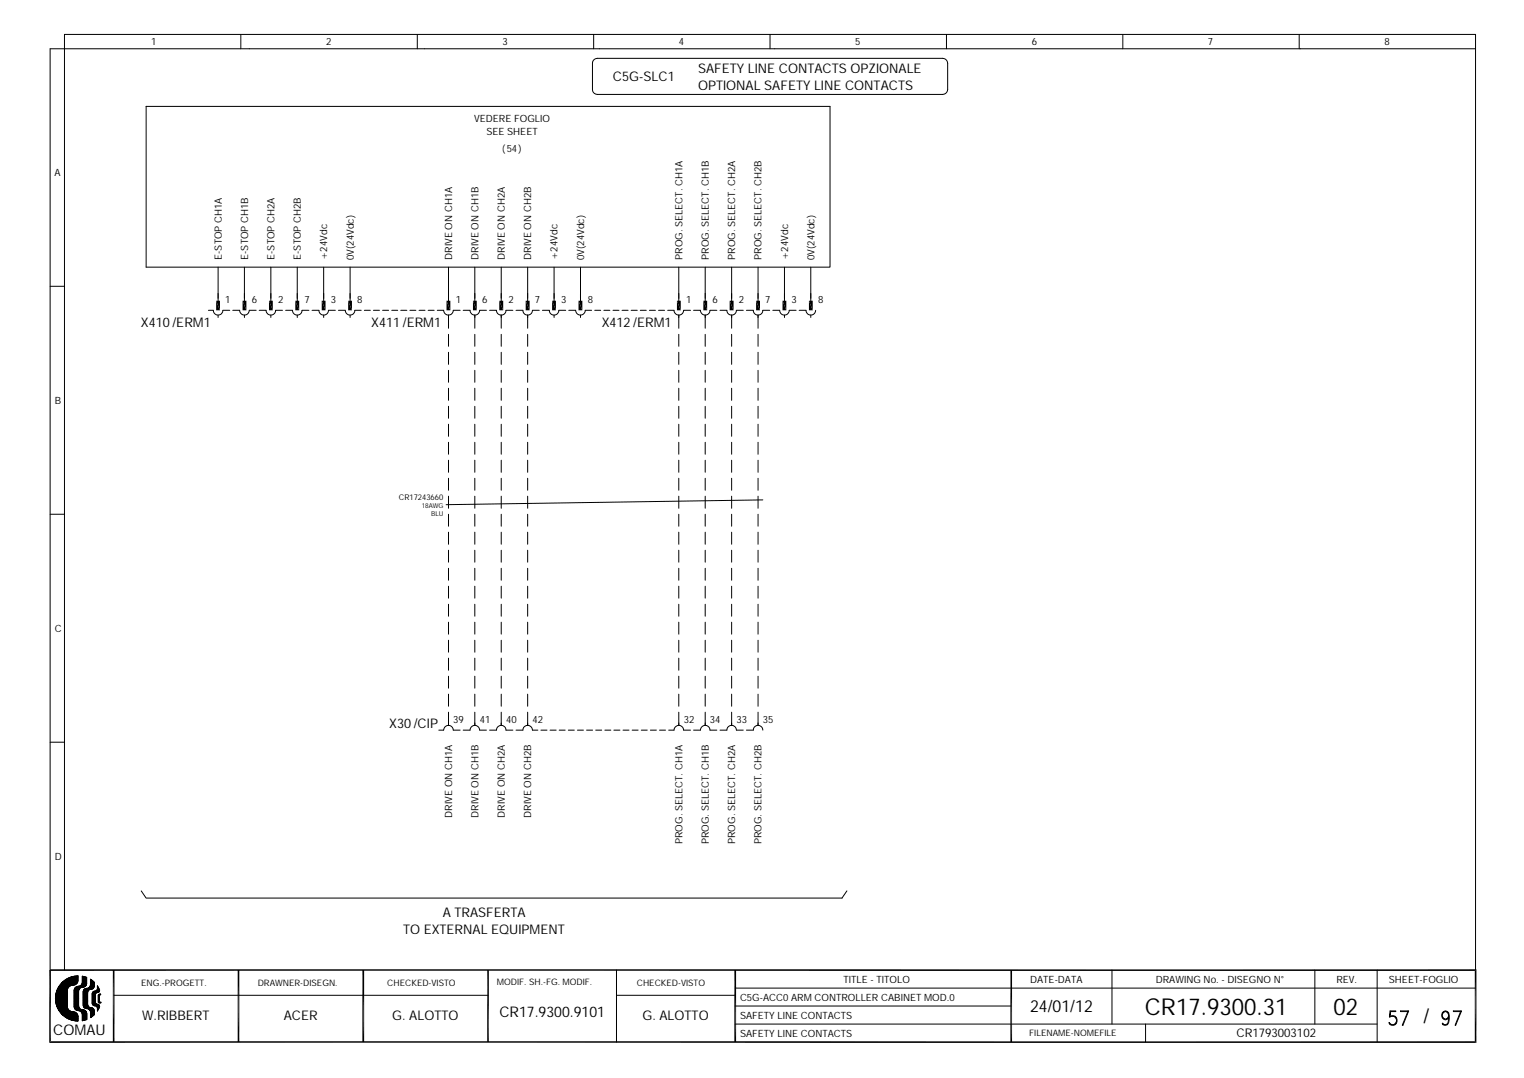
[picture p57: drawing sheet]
<svg xmlns="http://www.w3.org/2000/svg" width="297mm" height="210mm" viewBox="0 0 297 210" stroke-linecap="round" stroke-linejoin="round" font-family="sans-serif">
<defs><g id="words">
<g font-size="4.5">
<text x="222.9" y="197.5">CR17.9300.31</text>
<text x="259.6" y="197.5">02</text>
</g>
<text font-size="3.9" x="277.1" y="199.2">/</text>
<text font-size="3.2" x="200.5" y="197.1">24/01/12</text>
<g font-size="2.9">
<text x="10.4" y="201.5">COMAU</text>
<text x="97.2" y="198">CR17.9300.9101</text>
</g>
<g font-size="2.6">
<text x="119.3" y="15.8">C5G-SLC1</text>
<text x="135.9" y="14.2">SAFETY LINE CONTACTS OPZIONALE</text>
<text x="135.9" y="17.4">OPTIONAL SAFETY LINE CONTACTS</text>
<text x="27.4" y="63.7">X410/ERM1</text>
<text x="72.3" y="63.7">X411 /ERM1</text>
<text x="117.1" y="63.7">X412/ERM1</text>
<text x="75.8" y="141.7">X30/CIP</text>
<text x="86.2" y="178.6">A TRASFERTA</text>
<text x="78.5" y="181.9">TO EXTERNAL EQUIPMENT</text>
<text x="27.7" y="198.7">W.RIBBERT</text>
<text x="55.2" y="198.7">ACER</text>
<text x="76.4" y="198.7">G. ALOTTO</text>
<text x="125.1" y="198.7">G. ALOTTO</text>
</g>
<text font-size="2.3" x="240.7" y="202">CR1793003102</text>
<g font-size="1.9">
<text x="29.4" y="8.8">1</text>
<text x="63.5" y="8.8">2</text>
<text x="97.8" y="8.8">3</text>
<text x="132.1" y="8.8">4</text>
<text x="166.5" y="8.8">5</text>
<text x="200.9" y="8.8">6</text>
<text x="235.2" y="8.8">7</text>
<text x="269.5" y="8.8">8</text>
<text x="92.3" y="23.7">VEDERE FOGLIO</text>
<text x="94.7" y="26.3">SEE SHEET</text>
<text x="97.8" y="29.6">(54)</text>
<text x="10.6" y="34.3">A</text>
<text x="43.2" y="50.6" transform="rotate(-90 43.2 50.6)">E-STOP CH1A</text>
<text x="48.3" y="50.6" transform="rotate(-90 48.3 50.6)">E-STOP CH1B</text>
<text x="53.4" y="50.6" transform="rotate(-90 53.4 50.6)">E-STOP CH2A</text>
<text x="58.6" y="50.6" transform="rotate(-90 58.6 50.6)">E-STOP CH2B</text>
<text x="63.7" y="50.6" transform="rotate(-90 63.7 50.6)">+24Vdc</text>
<text x="68.9" y="50.6" transform="rotate(-90 68.9 50.6)">0V(24Vdc)</text>
<text x="88" y="50.6" transform="rotate(-90 88 50.6)">DRIVE ON CH1A</text>
<text x="93.1" y="50.6" transform="rotate(-90 93.1 50.6)">DRIVE ON CH1B</text>
<text x="98.3" y="50.6" transform="rotate(-90 98.3 50.6)">DRIVE ON CH2A</text>
<text x="103.4" y="50.6" transform="rotate(-90 103.4 50.6)">DRIVE ON CH2B</text>
<text x="108.6" y="50.6" transform="rotate(-90 108.6 50.6)">+24Vdc</text>
<text x="113.7" y="50.6" transform="rotate(-90 113.7 50.6)">0V(24Vdc)</text>
<text x="132.9" y="50.6" transform="rotate(-90 132.9 50.6)">PROG. SELECT. CH1A</text>
<text x="138" y="50.6" transform="rotate(-90 138 50.6)">PROG. SELECT. CH1B</text>
<text x="143.1" y="50.6" transform="rotate(-90 143.1 50.6)">PROG. SELECT. CH2A</text>
<text x="148.3" y="50.6" transform="rotate(-90 148.3 50.6)">PROG. SELECT. CH2B</text>
<text x="153.4" y="50.6" transform="rotate(-90 153.4 50.6)">+24Vdc</text>
<text x="158.6" y="50.6" transform="rotate(-90 158.6 50.6)">0V(24Vdc)</text>
<text x="43.9" y="59">1</text>
<text x="49" y="59">6</text>
<text x="54.1" y="59">2</text>
<text x="59.3" y="59">7</text>
<text x="64.4" y="59">3</text>
<text x="69.6" y="59">8</text>
<text x="88.7" y="59">1</text>
<text x="93.9" y="59">6</text>
<text x="99" y="59">2</text>
<text x="104.1" y="59">7</text>
<text x="109.3" y="59">3</text>
<text x="114.4" y="59">8</text>
<text x="133.6" y="59">1</text>
<text x="138.7" y="59">6</text>
<text x="143.8" y="59">2</text>
<text x="149" y="59">7</text>
<text x="154.1" y="59">3</text>
<text x="159.3" y="59">8</text>
<text x="10.7" y="78.6">B</text>
<text x="10.6" y="123">C</text>
<text x="88.2" y="140.8">39</text>
<text x="93.4" y="140.8">41</text>
<text x="98.5" y="140.8">40</text>
<text x="103.7" y="140.8">42</text>
<text x="133.1" y="140.8">32</text>
<text x="138.2" y="140.8">34</text>
<text x="143.4" y="140.8">33</text>
<text x="148.5" y="140.8">35</text>
<text x="88" y="159.2" transform="rotate(-90 88 159.2)">DRIVE ON CH1A</text>
<text x="93.1" y="159.2" transform="rotate(-90 93.1 159.2)">DRIVE ON CH1B</text>
<text x="98.3" y="159.2" transform="rotate(-90 98.3 159.2)">DRIVE ON CH2A</text>
<text x="103.4" y="159.2" transform="rotate(-90 103.4 159.2)">DRIVE ON CH2B</text>
<text x="10.7" y="167.4">D</text>
<text x="132.9" y="164.4" transform="rotate(-90 132.9 164.4)">PROG. SELECT. CH1A</text>
<text x="138" y="164.4" transform="rotate(-90 138 164.4)">PROG. SELECT. CH1B</text>
<text x="143.1" y="164.4" transform="rotate(-90 143.1 164.4)">PROG. SELECT. CH2A</text>
<text x="148.3" y="164.4" transform="rotate(-90 148.3 164.4)">PROG. SELECT. CH2B</text>
<text x="164.2" y="191.5">TITLE - TITOLO</text>
<text x="200.6" y="191.5">DATE-DATA</text>
<text x="225" y="191.5">DRAWING No. - DISEGNO N°</text>
<text x="260.2" y="191.5">REV.</text>
<text x="270.4" y="191.5">SHEET-FOGLIO</text>
<text x="144.1" y="195">C5G-ACC0 ARM CONTROLLER CABINET MOD.0</text>
<text x="144.1" y="198.5">SAFETY LINE CONTACTS</text>
<text x="144.1" y="202">SAFETY LINE CONTACTS</text>
</g>
<g font-size="1.7">
<text x="27.5" y="191.9">ENG.-PROGETT.</text>
<text x="50.2" y="191.9">DRAWNER-DISEGN.</text>
<text x="75.4" y="191.9">CHECKED-VISTO</text>
<text x="96.7" y="191.7">MODIF. SH.-FG. MODIF.</text>
<text x="124" y="191.9">CHECKED-VISTO</text>
<text x="200.4" y="201.7">FILENAME-NOMEFILE</text>
</g>
<text font-size="1.5" x="77.6" y="97.3">CR17243660</text>
<g font-size="1.3">
<text x="82.1" y="98.9">18AWG</text>
<text x="83.9" y="100.5">BLU</text>
</g>
</g></defs>
<g fill="none" stroke="#000" stroke-width=".19">
<path d="M46.9 6.7v2.8M81.2 6.7v2.8M115.6 6.7v2.8M115.7 11.5l.6-.1h67.2a.99 .99 0 0 1 1 .9v5.1a.99 .99 0 0 1-1 1h-67.2a.95 .95 0 0 1-1-1v-5.1zM149.9 6.7v2.8M184.3 6.7v2.8M218.6 6.7v2.8M252.9 6.7v2.8M287.3 9.5h-277.5v179.4M28.4 20.7h133.2v31.3h-133.2zM9.8 55.7h2.8M42.5 52v7"/>
<path d="M47.6 52v7M52.7 52v7M57.9 52v7M63 52v7M68.2 52v7M87.3 52v7M92.4 52v7M97.6 52v7M102.7 52v7M107.9 52v7M113 52v7M132.1 52v7"/>
<path d="M137.3 52v7M142.4 52v7M147.6 52v7M152.7 52v7M157.8 52v7M40.6 60.4h.9a.93 .93 0 0 0 1 1 .93 .93 0 0 0 .9-1h1.3M42.5 61.4v.4M45.3 60.4h1.4a.94 .94 0 0 0 .9 1 .94 .94 0 0 0 .9-1h1.4M47.6 61.4v.4M50.5 60.4h1.3a.93 .93 0 0 0 .9 1 .93 .93 0 0 0 1-1h1.3M52.7 61.4v.4M55.6 60.4h1.3a.93 .93 0 0 0 1 1 .93 .93 0 0 0 .9-1h1.3"/>
<path d="M57.9 61.4v.4M60.7 60.4h1.4a.93 .93 0 0 0 .9 1 .93 .93 0 0 0 .9-1h1.4M63 61.4v.4M65.9 60.4h1.3a.94 .94 0 0 0 .9 1 .94 .94 0 0 0 1-1h1.2M68.2 61.4v.4M70.9 60.4h1.2M72.7 60.4h1.2M74.5 60.4h1.1M76.3 60.4h1.1M78 60.4h1.2M79.8 60.4h1.2M81.6 60.4h1.1"/>
<path d="M83.4 60.4h1.1M85.1 60.4h1.3a.94 .94 0 0 0 .9 1 .94 .94 0 0 0 .9-1h1.4M87.3 61.4v2.5M87.3 65.1v2.3M87.3 68.6v2.3M87.3 72.1v2.3M87.3 75.6v2.3M87.3 79.1v2.3M90.2 60.4h1.3a.94 .94 0 0 0 .9 1 .94 .94 0 0 0 1-1h1.3M92.4 61.4v2.5M92.4 65.1v2.3M92.4 68.6v2.3"/>
<path d="M92.4 72.1v2.3M92.4 75.6v2.3M92.4 79.1v2.3M95.3 60.4h1.3a.93 .93 0 0 0 1 1 .93 .93 0 0 0 .9-1h1.3M97.6 61.4v2.5M97.6 65.1v2.3M97.6 68.6v2.3M97.6 72.1v2.3M97.6 75.6v2.3M97.6 79.1v2.3M100.5 60.4h1.3a.93 .93 0 0 0 .9 1 .93 .93 0 0 0 1-1h1.3M102.7 61.4v2.5"/>
<path d="M102.7 65.1v2.3M102.7 68.6v2.3M102.7 72.1v2.3M102.7 75.6v2.3M102.7 79.1v2.3M105.6 60.4h1.3a.93 .93 0 0 0 1 1 .93 .93 0 0 0 .9-1h1.3M107.9 61.4v.4M110.7 60.4h1.4a.94 .94 0 0 0 .9 1 .94 .94 0 0 0 .9-1h1.3M113 61.4v.4M115.8 60.4h1.1M117.6 60.4h1.1M119.3 60.4h1.2"/>
<path d="M121.1 60.4h1.2M122.9 60.4h1.2M124.7 60.4h1.1M126.4 60.4h1.2M128.2 60.4h1.2M130 60.4h1.2a.94 .94 0 0 0 1 1 .94 .94 0 0 0 .9-1h1.3M132.1 61.4v2.5M132.1 65.1v2.3M132.1 68.6v2.3M132.1 72.1v2.3M132.1 75.6v2.3M132.1 79.1v2.3"/>
<path d="M135 60.4h1.4a.93 .93 0 0 0 .9 1 .93 .93 0 0 0 .9-1h1.4M137.3 61.4v2.5M137.3 65.1v2.3M137.3 68.6v2.3M137.3 72.1v2.3M137.3 75.6v2.3M137.3 79.1v2.3M140.2 60.4h1.3a.93 .93 0 0 0 .9 1 .93 .93 0 0 0 1-1h1.3M142.4 61.4v2.5M142.4 65.1v2.3M142.4 68.6v2.3M142.4 72.1v2.3"/>
<path d="M142.4 75.6v2.3M142.4 79.1v2.3M145.3 60.4h1.3a.93 .93 0 0 0 1 1 .93 .93 0 0 0 .9-1h1.3M147.6 61.4v2.5M147.6 65.1v2.3M147.6 68.6v2.3M147.6 72.1v2.3M147.6 75.6v2.3M147.6 79.1v2.3M150.5 60.4h1.3a.93 .93 0 0 0 .9 1 .93 .93 0 0 0 .9-1h1.4M152.7 61.4v.4M155.6 60.4h1.3a.94 .94 0 0 0 1 1 .94 .94 0 0 0 .9-1"/>
<path d="M157.8 61.4v.4M87.3 82.6v2.4M87.3 86.1v2.3M87.3 89.6v2.4M87.3 93.1v2.4M87.3 96.6v2.4M92.4 82.6v2.4M92.4 86.1v2.3M92.4 89.6v2.4M92.4 93.1v2.4M92.4 96.6v2.4M97.6 82.6v2.4"/>
<path d="M97.6 86.1v2.3M97.6 89.6v2.4M97.6 93.1v2.4M97.6 96.6v2.4M102.7 82.6v2.4M102.7 86.1v2.3M102.7 89.6v2.4M102.7 93.1v2.4M102.7 96.6v2.4M132.1 82.6v2.4M132.1 86.1v2.3M132.1 89.6v2.4"/>
<path d="M132.1 93.1v2.4M132.1 96.6v2.4M137.3 82.6v2.4M137.3 86.1v2.3M137.3 89.6v2.4M137.3 93.1v2.4M137.3 96.6v2.4M142.4 82.6v2.4M142.4 86.1v2.3M142.4 89.6v2.4M142.4 93.1v2.4M142.4 96.6v2.4"/>
<path d="M147.6 82.6v2.4M147.6 86.1v2.3M147.6 89.6v2.4M147.6 93.1v2.4M147.6 96.6v2.4M148.5 97.3l-61.7 1M9.8 100.1h2.8M87.3 100.1v2.4M87.3 103.6v2.4M87.3 107.1v2.4M87.3 110.7v2.3M87.3 114.1v2.4"/>
<path d="M87.3 117.7v2.3M92.4 100.1v2.4M92.4 103.6v2.4M92.4 107.1v2.4M92.4 110.7v2.3M92.4 114.1v2.4M92.4 117.7v2.3M97.6 100.1v2.4M97.6 103.6v2.4M97.6 107.1v2.4M97.6 110.7v2.3M97.6 114.1v2.4"/>
<path d="M97.6 117.7v2.3M102.7 100.1v2.4M102.7 103.6v2.4M102.7 107.1v2.4M102.7 110.7v2.3M102.7 114.1v2.4M102.7 117.7v2.3M132.1 100.1v2.4M132.1 103.6v2.4M132.1 107.1v2.4M132.1 110.7v2.3M132.1 114.1v2.4"/>
<path d="M132.1 117.7v2.3M137.3 100.1v2.4M137.3 103.6v2.4M137.3 107.1v2.4M137.3 110.7v2.3M137.3 114.1v2.4M137.3 117.7v2.3M142.4 100.1v2.4M142.4 103.6v2.4M142.4 107.1v2.4M142.4 110.7v2.3M142.4 114.1v2.4"/>
<path d="M142.4 117.7v2.3M147.6 100.1v2.4M147.6 103.6v2.4M147.6 107.1v2.4M147.6 110.7v2.3M147.6 114.1v2.4M147.6 117.7v2.3M87.3 138.7v2.5v-.4M87.3 121.2v2.3M87.3 124.7v2.3M87.3 128.2v2.3M87.3 131.7v2.3"/>
<path d="M87.3 135.2v2.3M92.4 121.2v2.3M92.4 124.7v2.3M92.4 128.2v2.3M92.4 131.7v2.3M92.4 135.2v2.3M92.4 138.7v2.5M97.6 121.2v2.3M97.6 124.7v2.3M97.6 128.2v2.3M97.6 131.7v2.3M97.6 135.2v2.3"/>
<path d="M97.6 138.7v2.5M102.7 121.2v2.3M102.7 124.7v2.3M102.7 128.2v2.3M102.7 131.7v2.3M102.7 135.2v2.3M102.7 138.7v2.5M132.1 121.2v2.3M132.1 124.7v2.3M132.1 128.2v2.3M132.1 131.7v2.3M132.1 135.2v2.3"/>
<path d="M132.1 138.7v2.5M137.3 121.2v2.3M137.3 124.7v2.3M137.3 128.2v2.3M137.3 131.7v2.3M137.3 135.2v2.3M137.3 138.7v2.5M142.4 121.2v2.3M142.4 124.7v2.3M142.4 128.2v2.3M142.4 131.7v2.3M142.4 135.2v2.3"/>
<path d="M142.4 138.7v2.5M147.6 121.2v2.3M147.6 124.7v2.3M147.6 128.2v2.3M147.6 131.7v2.3M147.6 135.2v2.3M147.6 138.7v2.5M9.8 144.5h2.8M85.4 142.2h1a.94 .94 0 0 1 .9-1 .94 .94 0 0 1 .9 1h1.4M90.2 142.2h1.3a.94 .94 0 0 1 .9-1 .94 .94 0 0 1 1 1h1.3M95.3 142.2h1.3a.93 .93 0 0 1 1-1 .93 .93 0 0 1 .9 1h1.3M100.5 142.2h1.3a.93 .93 0 0 1 .9-1 .93 .93 0 0 1 1 1h1"/>
<path d="M105.3 142.2h1.2M107.1 142.2h1.2M108.9 142.2h1.1M110.6 142.2h1.2M112.4 142.2h1.2M114.2 142.2h1.2M116 142.2h1.1M117.8 142.2h1.1M119.5 142.2h1.2M121.3 142.2h1.1M123.1 142.2h1.1M124.8 142.2h1.2"/>
<path d="M126.6 142.2h1.2M128.4 142.2h1.2M130.2 142.2h1a.94 .94 0 0 1 1-1 .94 .94 0 0 1 .9 1h1.3M135 142.2h1.4a.93 .93 0 0 1 .9-1 .93 .93 0 0 1 .9 1h1.4M140.2 142.2h1.3a.93 .93 0 0 1 .9-1 .93 .93 0 0 1 1 1h1.3M145.3 142.2h1.3a.93 .93 0 0 1 1-1 .93 .93 0 0 1 .9 1M27.5 173.5l.9 1.4h135.5l1-1.4M10.8 194l2.4 2.4-1.1 1.1M10.8 194.9l3.9 3.9M10.8 193.8l2.3 2.3M10.8 195.1l3.7 3.6M10.9 193.7l2.2 2.3"/>
<path d="M10.9 193.4l2.2 2.2M10.9 195.5l3.2 3.2M10.9 193.3l2.2 2.1M11 195.7l2.9 2.9M11 193l2.1 2.1M11.1 192.9l2 2M11.1 196l2.5 2.5M11.1 192.8l2 1.9M11.2 192.6l1.9 2-1.8 1.8M11.2 192.5l1.9 1.9M11.3 192.4l1.8 1.9-1.9 1.9M11.3 192.3l1.8 1.7"/>
<path d="M11.4 192.2l1.7 1.7M11.4 196.7l1.6 1.5 1.1-1.2 1.1 1M11.5 192.1l1.6 1.6M11.5 192l1.6 1.6-2.1 2.1M11.6 191.9l1.5 1.5M11.7 191.8l1.4 1.4M11.8 191.7l1.3 1.3M11.8 191.6l1.3 1.2M11.9 191.5l1.2 1.2M12 191.4l1.1 1.1M12.1 191.3l1.1 1.1-2.4 2.4M12.2 191.2l1.1 1.1"/>
<path d="M12.2 191.2l-.2 .2M12.3 191.1l1.1 1.1M12.4 191.1l1 1M12.4 191l1.1 1.1M12.6 188.9v-182.2h274.7v182.2M12.6 190.9l1 1.1M12.7 190.8l1 1.1M12.7 190.8l1.2 1.1M12.8 198.1l1.2-1.1 1.2 1.2M12.9 190.7l-1.5 1.4M13 190.6l1.2 1.2 1-1M13.1 190.6l1.2 1.2"/>
<path d="M13.1 196.2a1.2 1.2 0 0 0 1.2 .8M13.1 195.5l-1.5 1.5M13.1 195.3l-1.6 1.6M13.1 195.1l-1.6 1.7M13.1 195l-1.7 1.7M13.1 194.8l-1.8 1.7M13.1 194.4l-1.9 1.9 2.1 2.1 1.3-1.3M13.1 194.1l-2 2M13.1 193.9l-2 2.1M13.1 193.8l-2.1 2M13.1 193.4l-2.2 2.2M13.1 193.2l-2.2 2.2"/>
<path d="M13.1 193.1l-2.2 2.2 3.4 3.4 .9-.8M13.1 192.9l-2.2 2.2M13.1 192.7l-2.3 2.3M13.1 195.6l-1.4 1.5M13.1 195.8l-1.4 1.4M13.1 196l-1.3 1.2M13.1 196.2l-1.2 1.2M13.1 196.3l-1.1 1.1M13.2 190.5l1.3 1.3M13.3 190.5l-2.1 2M13.3 196.5l-1.1 1.1M13.3 190.5l1.3 1.3"/>
<path d="M13.3 196.6l-1 1.1-.4-.4M13.4 196.7l-1 1.1M13.4 190.4l1.3 1.3M13.5 196.8l-1.1 1M13.5 190.3l1.3 1.3M13.6 190.3l-2.5 2.5M13.6 196.8l-1 1.1M13.7 190.3l1.2 1.3M13.7 196.9l1.5 1.4M13.7 196.9l-1.1 1.1M13.9 196.9l-1.2 1.2M13.9 190.2l1.2 1.2"/>
<path d="M14.1 190.2l1 1-.5 .6M14.1 190.2l-3.2 3.1M14.2 190.1l1 1M14.3 197a.84 .84 0 0 1 .9 .9M14.3 191.8a1.24 1.24 0 0 0-1.2 .9v3.5M14.3 197l-1.2 1.3M14.4 197l.8 .8M14.4 194.9l.9 .8M14.4 195.2l1 .9-.6 .6M14.4 195.4l2.5 2.4M14.4 195.6l2.5 2.4M14.4 195.9l.9 .9"/>
<path d="M14.4 194.7l.9 .9M14.4 194.3l.9 .9M14.4 194.2l.9 .8M14.4 194l.9 .9M14.4 193.8l.9 .9M14.4 193l.9 .8M14.4 192.8l.9 .9M14.4 193.3l.9 .9M14.4 193.5l.9 .9M14.4 193.7l.9 .8M14.4 194.5l.9 .9M14.4 195l.9 .9"/>
<path d="M14.4 196.1l.8 .7M14.5 197l-1.3 1.3M14.5 192.7l.8 .8M14.5 190.1l.7 .7M14.5 192.5l.8 .8M14.5 190.1l-3.7 3.7M14.6 197.1l.5 .5M14.6 192.4l.7 .8M14.6 190.1l.6 .5M14.6 192.3l.7 .7M14.7 197.1l-1.3 1.3M14.7 190l-3.9 4"/>
<path d="M14.7 192.2l.6 .6M14.8 190l.4 .4M14.8 197.2l-1.3 1.3M14.8 192.2l.6 .5M14.9 192.1l-.4 .4M14.9 190l-4.1 4.2 4.4 4.3M14.9 197.3l-1.2 1.2M14.9 192.1l.5 .5M14.9 190l.3 .3M15 191.5l-1.2-1.3-2.8 2.9 2.1 2.2M15 197.4l-1.2 1.2M15 197.5l-1.1 1.1"/>
<path d="M15.1 190l-4.3 4.3 4.4 4.4M15.1 192.1l.4 .4M15.1 197.6l-1 1.1M15.1 190l.1 .1M15.1 192.1l-.6 .6M15.2 191l-.8 .8M15.2 197.7l-1 1M15.2 190.9a.88 .88 0 0 1-.9 .9M15.2 190.9v-.9a4.4 4.4 0 0 0-4.4 4.4 4.4 4.4 0 0 0 4.4 4.4v-.9M15.2 197.9h.1M15.2 190.6l-1.2 1.2-1.2-1.1M15.2 190.5l-1.5 1.5"/>
<path d="M15.2 190.3l-4.4 4.4 4.1 4.1 .3-.2M15.2 190.1l-4.4 4.4 4.3 4.3M15.2 190.9l-.9-.8-3.4 3.4 2.2 2.3M15.2 198l-.7 .7M15.2 198.2l-.6 .6M15.2 198.4l-.4 .4M15.2 198.7l-.1 .1M15.2 192l-.2 .1a.8 .8 0 0 0-.6 .7v3.2a.77 .77 0 0 0 .8 .8M15.2 196.8a.8 .8 0 0 1 .8 .8v1.1M15.2 192l.4 .4M15.3 195.8a.77 .77 0 0 0 .8 .8M15.3 193.3l-.9 .8"/>
<path d="M15.3 193.1l-.9 .9M15.3 193.4l-.9 .9M15.3 193.6l-.9 .9M15.3 193.8l-.9 .8M15.3 193.9l-.9 .9M15.3 194.3l-.9 .9M15.3 194.5l-.9 .8M15.3 194.6l-.9 .9M15.3 195.1l-.9 .9M15.3 195.5l-.8 .8 .4 .4 .5-.4M15.3 195.7l-.7 .7M15.3 194.8l-.9 .9 1.2 1.2"/>
<path d="M15.3 194.1l-.9 .9M15.3 195l-.9 .8M15.3 195.3l-.8 .9M15.3 195.8l-.7 .7M15.3 192.9l-.9 .9M15.3 192l-.9 .9M15.3 196l-.6 .6M15.4 192.7l-1 .9M15.4 192l.3 .3M15.5 196.4l-.4 .4M15.5 192l.3 .3M15.6 192l-1.2 1.1 .9 .9"/>
<path d="M15.6 196.4l-.4 .4M15.7 196.5l-.3 .3M15.7 191.9l.4 .3M15.8 196.5l1.1 1.2M15.8 196.6l-.3 .2M15.8 191.8l.5 .4M15.9 191.7l.5 .5 .4-.4M15.9 197.2l.5-.5 .4 .4-.8 .8M15.9 196.6l-.3 .3M15.9 197.2l1 1M16 191.6l.5 .5M16 196.6l.9 .9"/>
<path d="M16 191.4l.6 .6M16 190.1l.9 .8M16 197.6l.9 .9M16 197.5l.9 .9-.1 .2-.8-.8M16 198.2l.5 .4M16 198.3l.4 .4M16 198.5l.2 .2M16 191.3l.7 .7M16 191.1l.8 .7M16 198l.6 .6M16 198.7h.1M16 190.9l.8 .8"/>
<path d="M16 190.8l.9 .8M16 190.6l.9 .8M16 190.4l.9 .9M16 190.2l.9 .9M16.1 196.6a.8 .8 0 0 1 .8 .8v1.1M16.1 196.6l-.4 .4M16.1 192.2a.8 .8 0 0 0-.8 .8v2.8M16.2 193.1v2.8l.3 .4 .6 .1 .4 .3 .1 .4v1.1l.8-.6-.1-1-.2-.3-.4-.1M16.2 195.8l.6 .6 .4-.4M16.2 195.6l.8 .8M16.2 194.9l.9 .9M16.2 194.7l.9 .9"/>
<path d="M16.2 194.6l.9 .8M16.2 193.7l.9 .9-.9 .9M16.2 193.4l.9 .8-.9 .9M16.2 196.6l.7 .8-.9 .8M16.2 195.2l2.2 2.2M16.2 193.5l.9 .9M16.2 193.9l.9 .8M16.2 194l.9 .9M16.2 194.2l.9 .9M16.2 194.4l.9 .9M16.2 195.1l2.2 2.1M16.2 195.4l1.1 1.1"/>
<path d="M16.2 190.1l-.2 .2M16.2 193l.9 .9M16.2 192.9l.9 .8M16.3 196.6l-.5 .5M16.3 190.1l.6 .7M16.3 192.8l.8 .8-.9 .9M16.3 190.2l-.3 .3M16.4 192.7l.7 .7M16.5 192.6l.6 .6-.9 .9M16.5 196.7l-.5 .6M16.6 192.5l-.3 .3M16.6 192.5l.5 .6"/>
<path d="M16.6 196.8l-.6 .6M16.6 190.2l-.6 .6M16.7 196.9l-.7 .6M16.7 192.5l.5 .4M16.8 197l-.8 .7M16.8 192.5l-.6 .6M16.8 192.4l.5 .4M16.9 190.3l-.9-.2v1.2a.77 .77 0 0 1-.8 .7M16.9 190.3v1.1a.76 .76 0 0 1-.8 .8M16.9 191.5l-.7 .7M16.9 191.3l-.9 .9-.4-.3M16.9 190.8l-2.5 2.5"/>
<path d="M16.9 190.7l-1 .9M16.9 190.5l-.9 .8M16.9 190.3l-.9 .9M16.9 191.2l-1.2 1.1M16.9 191l-2.5 2.4M16.9 190.4l-.2-.1-.7 .7M16.9 190.6l-.4-.4-.5 .5M16.9 197.2l-.9 .9M16.9 198.5l-.9 .2M16.9 197.5l-.9 .9M16.9 197.7l-.9 .9M16.9 197.9l-.9 .8"/>
<path d="M16.9 198l-.7 .7M16.9 198.2l-.4 .4M17 192.4l-.8 .8M17 192.4l.3 .4M17.1 193.8l-.9 .8M17.1 193.9l-.9 .9M17.1 194.1l-.9 .9M17.1 195l-.9 .8M17.1 195.3l-.8 .8M17.1 195.5l-.7 .7M17.1 195.1l-.9 .9M17.1 194.8l-.9 .9"/>
<path d="M17.1 194.4l-.9 .9M17.1 193.4l-.9 .9M17.1 195.6l-.6 .7M17.1 195.8l-.5 .5-.3-.3M17.1 196.4l.3-.3 1 1M17.1 192.4l.3 .3M17.1 193l-.9 .9M17.2 195.9l-.5 .5M17.3 192.3l.3 .4M17.3 192.3l-1.1 1.1M17.3 196.1l-.3 .3M17.4 192.3l.3 .4"/>
<path d="M17.4 196.6l.5-.4 .4 .5M17.6 196.2l-.3 .3M17.6 192l.5 .5M17.6 191.8l.6 .6M17.6 191.1l.7 .8M17.6 198l.1 .1M17.6 197.7l.3 .3M17.6 197.5l.4 .4M17.6 197.9l.2 .1M17.7 190.7l.6 .8M17.7 196.2l.7 .7M17.7 192.7l.4-.2 .2-.3v-1l-.7-.5v1l-.1 .4-.4 .3-.6 .2-.3 .3v.3l.9 .8"/>
<path d="M17.7 192.7l-.4 .1-.2 .5v2.3l.2 .5 .4 .1M17.7 196.2l-.3 .3M17.9 190.9l-.3 .2M17.9 193.7l.7 .6-.7 .6 1.4 1.4M17.9 194.7l1.4 1.5M17.9 193.4l.7 .6M18 193.4l.3-.4 .4 .4M18 190.9l-.4 .4 .7 .7M18 196.3l-.5 .4 .9 .9M18 193.3l.6 .5-.7 .6 .7 .6-.6 .6M18.1 193.2l.5 .4M18.1 191l-.5 .5 .7 .7"/>
<path d="M18.1 196.3l-.5 .6M18.2 193.1l.4 .4M18.2 191.1l-.6 .6 .7 .6M18.2 196.4l-.6 .6 .7 .7M18.3 191.2l-.7 .6M18.3 196.5l-.7 .7 .6 .6M18.3 196.6l-.7 .7 .5 .5M18.3 191.3l-.8 .8 .5 .5M18.3 191.4l-2.1 2.2M18.3 191.6l-2.1 2.2M18.3 192.1l-.5 .5-.4-.4M18.3 191.8l-.9 .9"/>
<path d="M18.3 192l-.6 .7M18.3 191.4l-.5-.6-.2 .2 .7 .7M18.4 196.7h.1M18.4 196.8l-.8 .7M18.4 196.9l-.8 .8M18.4 197.1l-.8 .7M18.4 197.3l-.8 .7M18.4 197.5l-.7 .6M18.4 193l.4 .3M18.5 193a.51 .51 0 0 0-.6 .5v1.8a.57 .57 0 0 0 .7 .6l.3 .2 .1 .7M18.5 193l-.6 .6 .7 .6M18.6 195.1l.1 .3 .6 .3 .1 .4"/>
<path d="M18.6 194.5l-.7 .6 1.3 1.3M18.6 194.8l-.6 .7 .3 .3M18.6 193.6l-.7 .6 .7 .7M18.6 194.1l-.7 .7M18.6 194l-.7 .6 .7 .6M18.6 195.2l-.5 .5M18.6 195.8l.3-.2 .5 .4M18.6 193l.3 .3M18.6 195.3l-.4 .4M18.7 195.4l-.4 .4M18.7 192.9l.3 .4M18.8 195.5l-.4 .3"/>
<path d="M18.8 192.8l.4 .4M18.9 192.8l.4 .3M18.9 192.7l.4 .3-.2 .2M19 192.5a.51 .51 0 0 1-.5 .5M19 192.5v-.5a.9 .9 0 0 1 .3 1l-.7 .5v1.6M19 196.3l.2 .2M19 192.5l.4 .4M19 196.8h.1M19 192.3l.4 .4M19 192.1l.2 .3M19 192h.1M19 192.1v.1"/>
<path d="M19 195.6l-.3 .3M19.1 195.6l.3 .2M19.1 192.2l-.1 .2M19.1 193.9v1.2l.3 .2h.2v-.2M19.1 195.1l.2 .2 .2-.2M19.1 194.7l.3 .3M19.1 194.9l.4 .4 .1-.2M19.1 194l.3 .2-.3 .2M19.1 194.4l.3 .2M19.1 193.9l.3 .2M19.2 195.6l-.4 .4M19.2 192.3l-.2 .2"/>
<path d="M19.2 196.4l-.2 .3M19.2 192.4l-1.3 1.3M19.3 192.5l-1.4 1.4 .7 .6M19.3 195.7l-.4 .4M19.3 192.7l-1.4 1.4 .7 .6-.7 .6 .6 .5M19.3 195.8l-.4 .4M19.4 193.8v1.3h.2M19.4 193.9l-.3 .2M19.4 194.6l-.3 .2M19.4 196.1l-.4 .4 .1 .1M19.4 194l-.3 .2 .3 .3M19.4 195.1l-.2 .1"/>
<path d="M19.4 194.4l-.3 .2 .3 .2M19.4 194.7l-.3 .3M19.4 194.9l-.3 .2M19.4 193.6h.2M19.4 196.1l-.4 .7M19.4 193.8l-.2-.2v.1l.2 .2M19.4 192.8l-.5 .5M19.4 195.9l-.4 .4M19.5 195.1l.1 .1M19.6 193.7v-.1a.33 .33 0 0 0-.5 .3M19.6 193.7l-.2 .1M19.6 193.6h-.1l-.4 .3"/>
<path d="M22.1 193.8h72.9M120 188.9v14M120 193.8h23.1M143.1 199.4h125M143.1 192.4h144.2M143.1 195.9h53.8M216.5 188.9v10.5M223 199.4v3.5M256 188.9v10.5M268.1 188.9v14M270.5 199.2l.3 .3M271.4 197.9a.92 .92 0 0 1 0 1.6"/>
<path d="M271.9 198.4a.91 .91 0 0 0-1.4-.4l.1-1.2h1.1v.2h-1l-.1 .9a.9 .9 0 0 1 1.4 .9 .9 .9 0 0 1-1.5 .6l-.1-.3a.81 .81 0 0 0 .8 .4 .81 .81 0 0 0 .7-.5M274.1 196.8l-1.1 2.8h.1l1.1-2.8h-1.6v.2h1.5M280.8 197.9l.2 .4 .3 .1 .5-.1 .2-.4M280.8 197.5l.2-.4 .3-.1 .5 .1 .2 .4M280.9 199.4l.3 .1 .6-.1M281.2 197a.82 .82 0 0 0-.4 .7 .82 .82 0 0 0 .4 .7M281.6 197l.3 .2a2.89 2.89 0 0 1-.2 2.3M282 198.2a.68 .68 0 0 1-.6 .4 .68 .68 0 0 1-.6-.4 .79 .79 0 0 1 .1-1.2 .79 .79 0 0 1 1.1 .2 3 3 0 0 1-.2 2.3 .65 .65 0 0 1-1-.3l.2 .3M282 197.8l-.1 .4-.3 .2M284.4 196.8l-1.1 2.8 1.2-2.8h-1.6v.2h1.5"/>
</g>
<path d="M22.1 188.9v14M46.4 188.9v14M95 188.9v14M196.9 188.9v14M287.3 188.7v14.4M287.4 188.9h-277.6l-.1 14.2M9.6 202.9h277.8" fill="none" stroke="#000" stroke-width=".32"/>
<path d="M70.7 188.9v14M143.1 188.9v14" fill="none" stroke="#000" stroke-width=".34"/>
<g fill="#000">
<path d="M42.1 58.6l.7 1.8h-.7zM42.1 58.6h.7v1.8zM47.2 58.6l.8 1.8h-.8zM47.2 58.6h.8v1.8zM52.4 58.6l.7 1.8h-.7zM52.4 58.6h.7v1.8zM57.5 58.6l.8 1.8h-.8zM57.5 58.6h.8v1.8zM62.6 58.6l.8 1.8h-.8zM62.6 58.6h.8v1.8zM67.8 58.6l.7 1.8h-.7zM67.8 58.6h.7v1.8z"/>
<path d="M86.9 58.6l.8 1.8h-.8zM86.9 58.6h.8v1.8zM92.1 58.6l.7 1.8h-.7zM92.1 58.6h.7v1.8zM97.2 58.6l.8 1.8h-.8zM97.2 58.6h.8v1.8zM102.3 58.6l.8 1.8h-.8zM102.3 58.6h.8v1.8zM107.5 58.6l.7 1.8h-.7zM107.5 58.6h.7v1.8zM112.6 58.6l.8 1.8h-.8zM112.6 58.6h.8v1.8z"/>
<path d="M131.8 58.6l.7 1.8h-.7zM131.8 58.6h.7v1.8zM136.9 58.6l.8 1.8h-.8zM136.9 58.6h.8v1.8zM142 58.6l.8 1.8h-.8zM142 58.6h.8v1.8zM147.2 58.6l.8 1.8h-.8zM147.2 58.6h.8v1.8zM152.3 58.6l.8 1.8h-.8zM152.3 58.6h.8v1.8zM157.5 58.6l.7 1.8h-.7zM157.5 58.6h.7v1.8z"/>
</g>
<use href="#words"/>
</svg>
